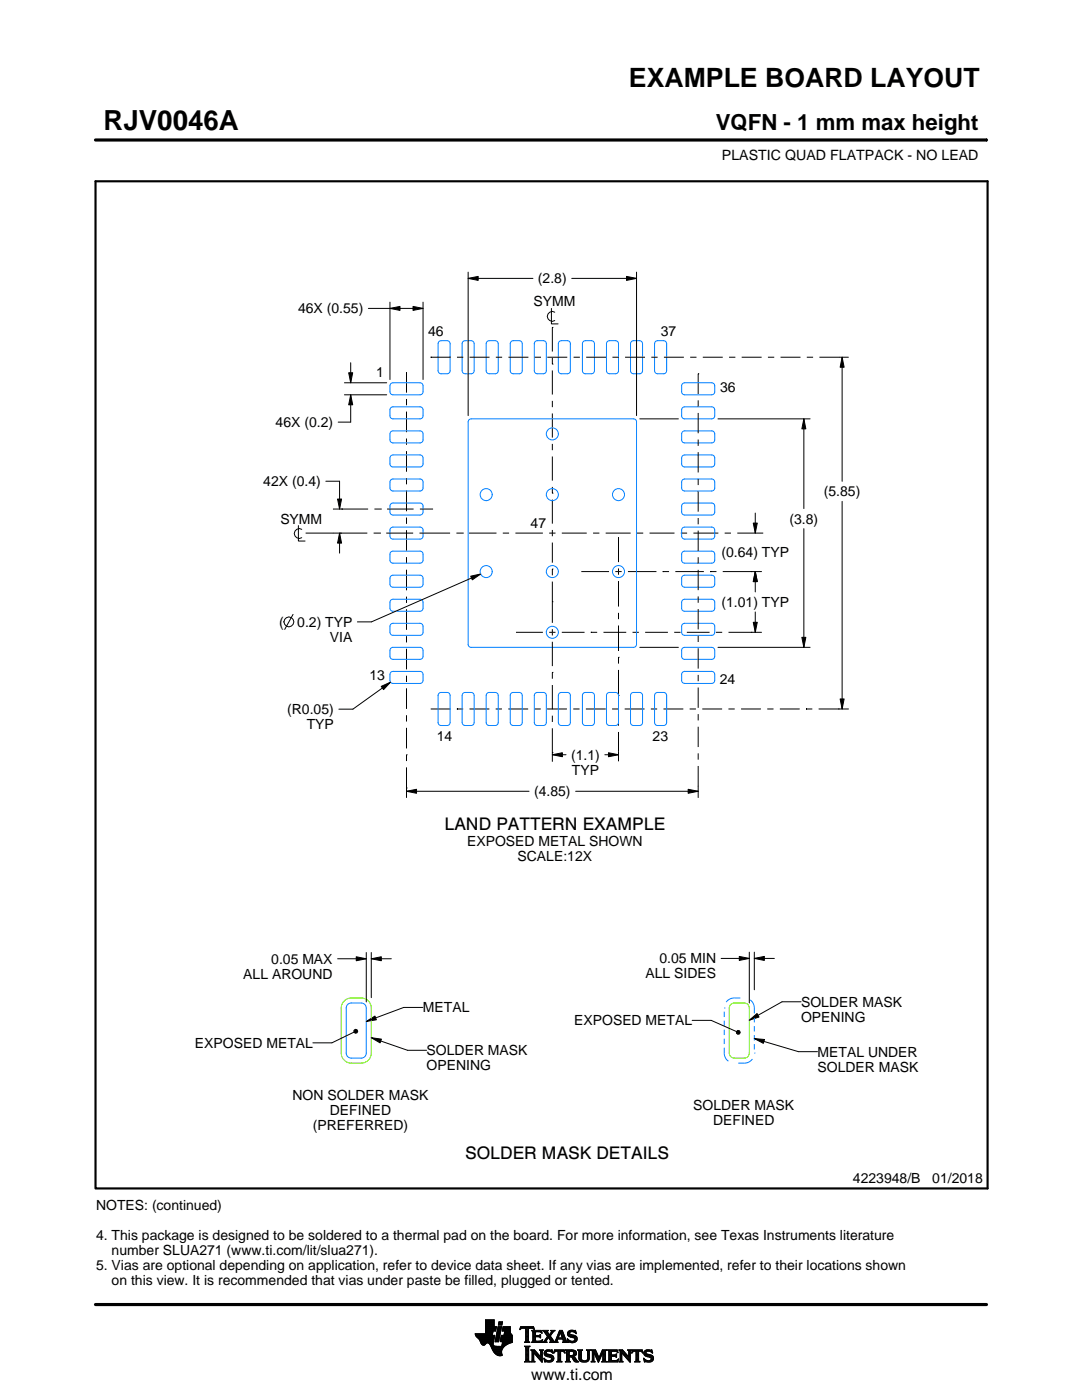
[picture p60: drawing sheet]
<svg xmlns="http://www.w3.org/2000/svg" width="216mm" height="279mm" viewBox="0 0 216 279" stroke-linecap="round" stroke-linejoin="round" font-family="sans-serif">
<defs><g id="words">
<text font-size="5.5" x="20.6" y="26">RJV0046A</text>
<text font-size="5.3" x="125.5" y="17.4">EXAMPLE BOARD LAYOUT</text>
<text font-size="4.4" x="142.8" y="26">VQFN - 1 mm max height</text>
<g font-size="3.5">
<text x="88.7" y="165.7">LAND PATTERN EXAMPLE</text>
<text x="92.8" y="231.4">SOLDER MASK DETAILS</text>
</g>
<text font-size="3.2" x="106" y="275.3">www.ti.com</text>
<g font-size="2.8">
<text x="144.1" y="32">PLASTIC QUAD FLATPACK - NO LEAD</text>
<text x="107.3" y="56.6">(2.8)</text>
<text x="59.5" y="62.5">46X (0.55)</text>
<text x="106.4" y="61.1">SYMM</text>
<text x="85.4" y="67">46</text>
<text x="131.8" y="67">37</text>
<text x="75.1" y="75.3">1</text>
<text x="143.7" y="78.2">36</text>
<text x="55" y="85.2">46X (0.2)</text>
<text x="52.5" y="97">42X (0.4)</text>
<text x="164.4" y="99.1">(5.85)</text>
<text x="55.9" y="104.5">SYMM</text>
<text x="105.9" y="105.3">47</text>
<text x="157.5" y="104.5">(3.8)</text>
<text x="144" y="111.2">(0.64) TYP</text>
<text x="55.7" y="125.1">(</text>
<text x="59.3" y="125.1">0.2) TYP</text>
<text x="144" y="121.1">(1.01) TYP</text>
<text x="65.8" y="128.1">VIA</text>
<text x="73.7" y="135.7">13</text>
<text x="143.6" y="136.5">24</text>
<text x="57.3" y="142.5">(R0.05)</text>
<text x="61.2" y="145.5">TYP</text>
<text x="87.2" y="147.8">14</text>
<text x="130.2" y="147.8">23</text>
<text x="113.9" y="151.6">(1.1)</text>
<text x="114.1" y="154.6">TYP</text>
<text x="106.6" y="158.9">(4.85)</text>
<text x="93.2" y="168.8">EXPOSED METAL SHOWN</text>
<text x="103.3" y="171.8">SCALE:12X</text>
<text x="48.5" y="195.3">ALL AROUND</text>
<text x="54.1" y="192.3">0.05 MAX</text>
<text x="128.8" y="195.3">ALL SIDES</text>
<text x="131.6" y="192.3">0.05 MIN</text>
<text x="84.4" y="202.1">METAL</text>
<text x="159.8" y="200.9">SOLDER MASK</text>
<text x="159.8" y="203.9">OPENING</text>
<text x="38.9" y="209.1">EXPOSED METAL</text>
<text x="114.6" y="204.6">EXPOSED METAL</text>
<text x="85.1" y="210.6">SOLDER MASK</text>
<text x="85.1" y="213.6">OPENING</text>
<text x="163.1" y="210.9">METAL UNDER</text>
<text x="163.1" y="213.9">SOLDER MASK</text>
<text x="58.4" y="219.5">NON SOLDER MASK</text>
<text x="138.3" y="221.5">SOLDER MASK</text>
<text x="62.4" y="225.5">(PREFERRED)</text>
<text x="65.8" y="222.5">DEFINED</text>
<text x="142.3" y="224.5">DEFINED</text>
<text x="170.2" y="236.2">4223948/B</text>
<text x="186" y="236.2">01/2018</text>
<text x="19.2" y="241.5">NOTES: (continued)</text>
<text x="19.2" y="247.5">4. This package is designed to be soldered to a thermal pad on the board. For more information, see Texas Instruments literature</text>
<text x="22.3" y="250.5">number SLUA271 (www.ti.com/lit/slua271).</text>
<text x="19.2" y="253.5">5. Vias are optional depending on application, refer to device data sheet. If any vias are implemented, refer to their locations shown</text>
<text x="22.3" y="256.5">on this view. It is recommended that vias under paste be filled, plugged or tented.</text>
</g>
</g></defs>
<g fill="none" stroke="#000" stroke-width=".2">
<path d="M19.1 27.9h177.7M196.8 27.7v.5M93.4 55.6l2-.4v.8zM93.4 54.3v28.6M93.4 55.6h12.9M114.1 55.6h12.9M125 55.2l2 .4-2 .4zM127 54.3v28.6M68.7 78.8h8.5M68.7 76.4h8.5M69.6 74.4h.8l-.4 2zM70 78.8l.4 2h-.8z"/>
<path d="M70 72.4v4M70 78.8v5.4h-2.5M73.5 61.5h10.9M77.8 61.5l2-.4v.8zM77.8 60.3v15.4M81.1 74.2v4.2M81.1 79.6v1.3M82.4 61.1l2 .4-2 .4zM84.4 60.3v15.4M85.9 71.3h.1M85.9 71.3h4M91.2 71.3h1.2"/>
<path d="M93.7 71.3h4M98.9 71.3h1.3M101.5 71.3h3.9M106.7 71.3h1.3M109.2 71.3h4M110 61.6v3h1.4M110.2 72.7h.1M110.2 65.3h.1M110.2 65.3v4.9M110.2 71.4v1.3M110.2 73.9v4.8M110.7 62.3a.98 .98 0 0 0-1.5 .8 .98 .98 0 0 0 1.5 .9"/>
<path d="M114.5 71.3h1.2M117 71.3h3.9M122.2 71.3h1.3M124.7 71.3h4M130 71.3h1.2M132.5 71.3h4M137.7 71.3h1.3M139.3 74.6h.1M139.3 74.6v4M139.3 79.9v1.3M140.2 71.3h4M145.5 71.3h1.2"/>
<path d="M148 71.3h4M153.2 71.3h1.3M155.7 71.3h4M161 71.3h1.2M163.5 71.3h5.8M168 71.3l.4 2h-.8zM168 71.3v24.8M65 96h2.8v5.6M67.4 99.6h.8l-.4 2zM81.1 82.1v4.2M81.1 87.5v1.3M81.1 90v4.1"/>
<path d="M81.1 95.4v1.3M81.1 97.9v4.1M110.2 98.4h.1M110.2 80v1.3M110.2 82.5v4.8M110.2 88.6v1.2M110.2 91.1v4.8M110.2 97.2v1.2M110.2 99.7v4.8M127.7 83.6h7.7M139.3 82.4v4.1M139.3 87.7v1.3"/>
<path d="M139.3 90.2v4.1M139.3 95.6v1.2M139.3 98.1v4M143.3 83.6h18.3M160.4 83.6l.4 2h-.8zM160.4 83.6v17.9M59.5 104.9v3.1h1.4M60.2 105.6a.98 .98 0 0 0-1.5 .9 .98 .98 0 0 0 1.5 .8M61 106.4h12.3M66.5 101.6h7M67.8 106.4l.4 2h-.8zM67.8 106.4v4"/>
<path d="M67.9 106.4h.1M68.2 101.6h.1M74.6 106.4h1.2M74.7 101.6h1.3M75.8 106.4h.1M76 101.6h.1M77.1 106.4h5.3M77.2 101.6h5.3M81.1 103.3v1.2M81.1 105.8v4.1M81.1 111.2v1.2M81.1 113.7v4.1"/>
<path d="M81.1 119.1v1.2M83.7 106.4h6.1M83.8 101.6h2.6M91.1 106.4h1.2M92.3 106.4h.1M93.6 106.4h5.5M93.9 115l2-.4-1.7 1.1zM95.9 114.6l-21.8 9.5h-2.8M100.3 106.4h1.3M102.8 106.4h5.5M109.6 106.4h1.2M110.2 113.6h.1"/>
<path d="M110.2 105.8v1.2M110.2 108.3v4M110.2 113.6v1.2M110.2 116.1v8.2M112.1 106.4h5M116 114.1h5.5M118.3 106.4h1.3M120.9 106.4h4.9M122.8 114.1h1.2M123.4 107.2v5M123.4 113.4v1.3M123.4 116v5.1"/>
<path d="M125.3 114.1h5.7M127.1 106.4h1.2M129.6 106.4h5M132.2 114.1h.1M132.2 114.1h1.3M134.8 114.1h5.6M135.8 106.4h1.3M138.4 106.4h4.9M139.3 103.4v1.2M139.3 105.9v4M139.3 111.2v1.3M139.3 113.7v4.1"/>
<path d="M139.3 119v1.3M141.7 114.1h.1M141.7 114.1h1.3M144.2 114.1h7.8M144.6 106.4h1.3M147.1 106.4h5M149.9 114.1h.1M150.3 104.4h.8l-.4 2zM150.7 114.1l.4 2h-.8zM150.7 102.4v4M150.7 114.1v4M152.1 106.4h.1"/>
<path d="M160.4 105.5v23.7M168 100.1v41.4M58.5 122.6l-1.7 3M76.1 137l1.8-.9-1.4 1.5zM77.9 136.1l-7.5 5.4h-2.8M81.1 121.6v4.1M81.1 127v1.2M81.1 129.5v4.1M81.1 134.8v1.3M81.1 137.4v4.1M103 126.2h5.3M109.6 126.2h1.2"/>
<path d="M110.2 120.1h.1M110.2 134.2h.1M110.2 125.6v1.2M110.2 128.1v4.8M110.2 134.2v1.3M110.2 136.7v4.9M112.1 126.2h4.5M117.9 126.2h.1M117.9 126.2h1.3M120.4 126.2h4.6M123.4 131.2h.1M123.4 138.8h.1"/>
<path d="M123.4 122.3v1.3M123.4 124.8v5.1M123.4 131.2v1.2M123.4 133.7v5.1M126.2 126.2h1.3M127.7 129.2h7.7M128.7 126.2h4.6M134.5 126.2h1.3M137 126.2h4.6M139.3 121.6v4M139.3 126.9v1.2M139.3 129.4v4"/>
<path d="M139.3 134.7v1.3M139.3 137.2v4.1M142.8 126.2h1.3M143.3 129.2h18.3M145.4 126.2h6.6M149.9 126.2h.1M150.3 124.2h.8l-.4 2zM150.7 122.1v4.1M160 127.2h.8l-.4 2zM167.6 139.5h.8l-.4 2zM81.1 157.9l2-.4v.8zM81.1 150.6h.1"/>
<path d="M81.1 157.3h.1M81.1 142.7v1.3M81.1 145.3v4.1M81.1 150.6v1.3M81.1 153.1v6.1M81.1 157.9h24.5M85.9 141.5h4M91.2 141.5h.1M91.2 141.5h1.2M93.7 141.5h3.9M98.9 141.5h1.3M101.4 141.5h4"/>
<path d="M106.6 141.5h1.3M109.2 141.5h3.9M110.2 150.6l2-.4v.8zM110.2 150.2h.1M110.2 142.8v1.3M110.2 145.3v6.7M110.2 150.6h2.7M114.4 141.5h1.2M114.9 157.9h24.4M116.9 141.5h4M120.7 150.6h2.7M121.4 150.2l2 .4-2 .4z"/>
<path d="M122.1 141.5h1.3M123.4 144.2v.6M123.4 146.1v5.8M124.6 141.5h4M129.9 141.5h1.2M132.4 141.5h4M137.3 157.5l2 .4-2 .4zM137.6 141.5h1.3M139.3 142.5v1.3M139.3 145v4.1M139.3 150.3v1.3M139.3 152.9v6.3"/>
<path d="M140.1 141.5h4M145.3 141.5h1.3M147.9 141.5h3.9M153.1 141.5h1.2M155.6 141.5h4M160.8 141.5h.1M160.8 141.5h1.3M163.3 141.5h6M167.3 141.5h.1M67.4 191.3h5.7M71.1 190.9l2 .4-2 .4zM73.1 190.1v9.9"/>
<path d="M74.1 191.3l2-.4v.8zM74.1 190.1v9M74.1 191.3h4M143.9 191.3h5.6M147.5 190.9l2 .4-2 .4zM149.5 190v10.2M150.5 191.3l2-.4v.8zM150.5 190v7.5M150.5 191.3h4M159.8 199.9h-3.8l-6.5 3.7M70.6 205.6l.3-.2 .3 .1 .2 .3-.2 .3-.3 .1-.3-.2zM70.6 206l-4.4 2.1h-3.8"/>
<path d="M73.1 203.8l1.7-1 .3 .7zM74.1 207.1l2 .3-.3 .7zM74.1 207.1l7.2 2.5h3.8M84.4 201.1h-3.8l-7.5 2.7M138.1 203.6h3.8l5 2.3M147 205.9l.2-.3 .4 .1 .1 .3-.1 .3-.4 .1-.2-.2zM149.5 203.6l1.6-1.3 .4 .7zM150.5 207.3l2 .2-.2 .7zM150.5 207.3l8.8 2.6h3.8M94.8 266.2h3.5M94.8 266.3h3.5M94.9 266.4h3.3"/>
<path d="M94.9 266.5h3.8l-.2 1.2M94.9 266.5h3.8M95 266.6h3.7M95 266.7h3.7M95.1 266.8h3.6M95.2 266.9h3.4M95.3 267h3.3M95.4 267.1h3.2M95.5 267.2h3.1M95.6 267.3h3M95.7 267.4h2.8M95.7 267.5h2.8"/>
<path d="M95.8 267.6h2.7M95.8 267.7h2.7M95.9 267.8h2.6M95.9 267.9h2.5M95.9 268h2.5M96 268h1.1M96 268.1h1M96.1 268.2h.8M96.1 268.3h.7M96.2 268.4h.6M96.3 268.4h.4M96.9 266.1h1.4"/>
<path d="M96.9 266h1.4M96.9 265.9h1.4M96.9 265.8h1.5M96.9 265.7h1.5M96.9 264.7l2.2 .1-.2 .9h-.5l-.2 .8M96.9 265.6h2M96.9 265.5h2M96.9 265.4h2M96.9 265.3h2.1M96.9 265.2h2.1M96.9 265.1h2.1M96.9 265h2.1"/>
<path d="M96.9 264.9h2.1M96.9 264.8h2.2M96.9 264.6h1.7M96.9 264.5h1.7M96.9 264.4h1.7M96.9 264.3h1.7M96.9 264.2h1.7M96.9 264.1h1.7M96.9 264h1.7M96.9 263.9h1.7M96.9 263.8h1.7M96.9 263.7h1.7"/>
<path d="M96.9 263.6h1.7M96.9 263.5h1.7M96.9 263.4h1.7M97.5 268h.9M97.6 268.1h.8M97.7 268.2h.7M97.7 268.3h.7M97.8 268.4h.6M97.9 268.5h.6M97.9 268.6h.7M98 268.7h1.1M98 268.8h2.6"/>
<path d="M98 268.8h2.5M98.1 268.9h2.3M98.1 269h2.3M98.1 269.1h2.2M98.2 269.2h2.1M98.2 269.2h2M98.2 269.3h2M98.3 269.4h1.9M98.3 269.5h1.8M98.4 269.6h1.7M98.4 268v.4l.3 .2 2 .1M98.5 269.7h1.6"/>
<path d="M98.5 267.7l-.1 .3M98.5 269.8h1.6M98.6 269.9h1.5M98.6 264.8v-1.4h-1.7v2.8h-2.1l.1 .3 .8 .9 .6 1h.4l.5-.4 .4 .1 1 1.8 .8 .6h.8l-.1-1.1 .8-.9M98.6 270h1.5M98.7 270h1.4M98.8 270.1h1.3M98.8 267.7h.7M98.8 267.6h.7M98.8 267.5h.7M98.9 270.2h1.2M98.9 267.4h.7"/>
<path d="M98.9 267.3h.7M98.9 267.2h.7M98.9 267.1h.7M98.9 267h.7M98.9 270.3h1.3M99 266.9h.6M99 266.9h.7M99 266.8h.7M99 266.7h.7M99 266.6h.7M99 266.5h.7M99.1 270.4h1.1"/>
<path d="M99.1 266.4h.7M99.1 266.3h.7M99.1 266.2h.7M99.1 266.1h.7M99.1 266h.7M99.2 265.9h.7M99.2 265.8h.7M99.2 270.4h1M99.2 265.7h.7M99.2 265.6h.7M99.2 265.5h.7M99.3 265.4h.6"/>
<path d="M99.3 265.4h.7M99.3 265.3h.7M99.3 265.2h.7M99.3 265.1h.7M99.3 265h.7M99.4 270.5h.8M99.4 264.9h.7M99.4 264.8h.7M99.4 264.8h.7l-.6 3h-.7zM99.4 264.5l.2-.7h.7l-.2 .7h-.7M99.5 264.4h.6M99.5 264.3h.7"/>
<path d="M99.5 264.2h.7M99.5 264.1h.7M99.5 264h.7M99.5 263.9h.7M99.6 263.8h.7M99.8 270.6h.1M99.8 267.7h2.4M99.8 267.6h2.4M99.8 267.5h2.4M99.9 267.4h2.3M99.9 267.3h2.3M99.9 267.2h2.3"/>
<path d="M99.9 267.1h2.3M99.9 267h2.3M99.9 266.9h2.3M100 266.9h2.2M100 266.8h2.2M100 266.7h2.2M100 266.6h2.2M100 266.5h2.2M100.1 268.6h.7M100.2 268.5h.7M100.2 268.4h.8M100.2 268.4h.9"/>
<path d="M100.2 268.3h1M100.2 268.2h1.2M100.2 265.6h1.6M100.2 268.1h1.4M100.2 265.5h1.6M100.2 268h1.6M100.3 265.4h1.5M100.3 268h1.7M100.3 267.9h1.9M100.3 265.3h1.5M100.3 267.8h1.9M100.3 265.2h1.5"/>
<path d="M100.3 265.1h1.5M100.3 265h1.5M100.4 264.9h1.4M100.4 264.8h1.4M100.6 266.5l.1-.8h-.5l.2-.9h1.4l.1 1.1 .3 .6v1.4l-1.3 .6M100.6 266.4h1.5M100.6 266.3h1.4M100.6 266.2h1.4M100.6 266.1h1.3M100.7 266h1.2M100.7 265.9h1.2M100.7 265.8h1.1"/>
<path d="M100.7 265.7h1.1M102.2 266.5h-2.2l-.2 1.1 .1 .2h.4l-.2 .9M103.7 265.3h.1M103.8 265.2h.2M103.8 265h2.8M103.8 264.9h2.7M103.9 264.8h2.6M104.7 267.8h1M104.7 271.8h1.1M104.7 268.7h1M104.8 267.7h.7M104.8 271.7h.8"/>
<path d="M104.9 265.2h.6M104.9 268.9h.6M104.9 267.6h.6M104.9 267.5l-.2 .3M104.9 267.5h.6M104.9 267.4h.6M104.9 267.3h.6M104.9 267.2h.6M104.9 267.1h.6M104.9 267h.6M104.9 266.8h.6M104.9 266.7h.6"/>
<path d="M104.9 266.6h.6M104.9 266.5h.6M104.9 266.4h.6M104.9 266.3h.6M104.9 266.2h.6M104.9 266.1h.6M104.9 265.9h.6M104.9 265.8h.6M104.9 265.7h.6M104.9 265.6h.6M104.9 265.5h.6M104.9 265.4h.6"/>
<path d="M104.9 265.3h.6M104.9 271.5h.6M104.9 269h.6M104.9 271.4h.6M104.9 271.4v-2.4l-.2-.4h1.1l-.3 .4v2.4M104.9 271.4l-.2 .4h1.1l-.3-.4M104.9 271.3h.6M104.9 271.2h.6M104.9 271.1h.6M104.9 271h.6M104.9 270.9h.6M104.9 270.8h.6"/>
<path d="M104.9 270.6h.6M104.9 270.5h.6M104.9 270.4h.6M104.9 270.3h.6M104.9 270.2h.6M104.9 270.1h.6M104.9 270h.6M104.9 269.9h.6M104.9 269.8h.6M104.9 269.6h.6M104.9 269.5h.6M104.9 269.4h.6"/>
<path d="M104.9 269.3h.6M104.9 269.2h.6M104.9 269.1h.6M105.5 267.5l.2 .3M105.5 267.5v-2.3l.7-.1 .4 .3-.1-.6h-2.6l-.1 .6 .4-.3 .7 .1v2.3M105.7 267.8h-1M105.9 271.8h.8M105.9 269.4h.8M106.1 269.5h.7M106.1 267.8h2M106.1 271.7h.5M106.2 269.6h.7"/>
<path d="M106.2 271.5h.3M106.2 265.6h1.8M106.2 269.8h.8M106.2 271.4h.3M106.2 271.4l-.3 .4h.8l-.2-.4M106.2 271.3h.3M106.2 271.2h.3M106.2 271.1h.3M106.2 271h.3M106.2 270.9h.3M106.2 270.8h.3M106.2 270.6h.3"/>
<path d="M106.2 270.5h.3M106.2 270.4h.3M106.2 270.3h.3M106.2 270.2h.3M106.2 270.1h.3M106.2 270h1M106.2 269.9h.9M106.2 269.8v1.6M106.2 269.8l-.3-.4h.8l1.2 1.4M106.3 267.7h1.8M106.3 265.7h1.8M106.3 267.6h.6"/>
<path d="M106.3 265.8h.6M106.3 267.5l-.2 .3M106.3 267.5h.5M106.3 267.4h.5M106.3 267.3h.5M106.3 267.2h.5M106.3 267.1h.5M106.3 267h.5M106.3 266.8h.5M106.3 266.7h1.6M106.3 266.6h1.6M106.3 266.5h.5"/>
<path d="M106.3 266.4h.5M106.3 266.3h.5M106.3 266.2h.5M106.3 266.1h.5M106.3 265.9h.5M106.4 265.2h.2M106.5 270h.1M106.5 270v1.4M106.5 265.3h.1M106.6 270.1h.7M106.7 270.2h.7M106.8 270.3h.7"/>
<path d="M106.8 265.9l.2-.1h.6l.6 .2-.2-.5h-1.9l.2 .3v1.7M106.8 265.9v.6h.8l.3-.2v.7M106.9 270.4h.7M107 270.5h.7M107.1 270.6h.7M107.2 270.8h1M107.3 270.9h.9M107.4 271h.8M107.5 271.1h.7M107.6 271.2h.6M107.6 266.5h.3M107.7 271.3h.5"/>
<path d="M107.7 269.4h.7M107.7 266.8h.2M107.7 267.6h.5M107.8 266.4h.1M107.8 271.4h.4M107.8 267h.1M107.8 265.8h.3M107.8 269.5h.5M107.9 271.5h.3M107.9 269.6h.3M107.9 267l-.3-.2h-.8l.1 .8h.9l.5-.2M107.9 269.8h.3"/>
<path d="M107.9 270.6h.3M107.9 270.5h.3M107.9 270.4h.3M107.9 270.3h.3M107.9 270.2h.3M107.9 270.1h.3M107.9 270h.3M107.9 269.9h.3M107.9 269.8v1M107.9 269.8l-.2-.4h.7l-.2 .4M108 271.7h.2M108 265.9h.1"/>
<path d="M108 267.5h.2M108.1 271.8h.1M108.1 266.1h.1M108.2 267.4h.1M108.2 269.8v2.1l-1.7-1.9M108.2 267.8h.9M108.3 267.4l-.2 .5-2-.1M108.3 265.6h1M108.5 267.7h.5M108.5 271.1l.8 .4h.5l.2-.2-.1-.3-1-.4-.3-.3 .1-.7 .8-.2 .5 .1 .2-.1 .1 .6-.9-.3-.3 .1-.1 .3 1.3 .4 .2 .6M108.5 271.1h.1M108.5 265.7h.7"/>
<path d="M108.5 271.2h.2M108.6 271.3h.2M108.6 270.1h.4M108.6 270h.4M108.6 270.2h.6M108.6 267.6h.4M108.6 271.4h.4M108.6 269.9h.4M108.6 270.3h1M108.6 265.8h.7M108.6 271.5h.8M108.6 269.8h.5"/>
<path d="M108.7 271.7h1.5M108.7 270.4h1.3M108.7 267.5h.3M108.7 271.8h.1M108.7 265.9h.6M108.7 269.6h1.5M108.8 267.4h.3M108.8 270.5h1.5M108.8 266.1h.6M108.8 269.5h1.4M108.8 267.3h.4M108.9 266.2h.6"/>
<path d="M108.9 267.2h.4M108.9 266.3h.6M108.9 270.6h1.5M109 267.1h.3M109 266.4h1M109.1 271.8h.9M109.1 269.4h.7M109.1 267h.9M109.1 266.5h.8M109.1 267.8h-.9M109.2 266.8h.8M109.2 266.6h.6"/>
<path d="M109.2 266.7h.7M109.2 266.7l-.6 .9-.4 .2M109.3 270.8h1.1M109.5 267.1h.6M109.6 267.2h.6M109.7 271.5h.7M109.7 267.3h.6M109.7 267.8l.2-.1-.5-.8-.4 .8 .1 .1M109.7 267.8h1.6M109.7 266.3h.4M109.7 267.4h.6M109.8 270.9h.7"/>
<path d="M109.8 266.2h.3M109.8 266.6l.9 1.2 1-2.3h.5l.8 2.1 .3 .2M109.8 267.5h.6M109.9 266.1h.3M109.9 269.8h.4M109.9 267.6h.6M109.9 267.7h.7M109.9 271.4h.5M109.9 265.9h.4M110 271h.5M110 265.6h.7M110 265.9l-.4 .5-.4-.6 .2-.3h-1.1l.9 1.2"/>
<path d="M110 265.9l.1-.2-.2-.2h.8l-.9 1.1M110 271.3h.5M110 265.8h.4M110 271.1h.5M110 271.2h.5M110.1 269.4h.1M110.1 265.7h.4M110.1 269.9h.2M110.2 270h.1M110.5 270h.1M110.5 269.9h.2M110.5 271.1l-.3 .6-.7 .2-.6-.2-.2 .1-.2-.7"/>
<path d="M110.5 269.8h.3M110.6 269.6h2.1M110.6 269.5h2M110.6 269.4h2M110.7 267.7h.5M110.8 267.6h.4M110.9 267.5h.3M110.9 267.4h.3M111 267.3h.3M111 267.2h1.8M111 267.1h1.8M111.1 267h.3"/>
<path d="M111.1 271.8h1M111.1 266.8h.4M111.2 266.7h.3M111.2 267.5l.1-.2h1l.1 .2M111.2 267.5v.3h.1M111.2 266.6h.3M111.3 266.5h.3M111.3 271.7h.6M111.3 266.4h.3M111.3 271.5h.6M111.3 267.8h-1.6M111.3 269.8h.6"/>
<path d="M111.4 266.3h.3M111.4 271.4h.5M111.4 271.4l-.1-1.7h-.4l-.4 .4 .2-.7h1.9l.1 .7-.4-.4h-.4v1.7M111.4 270.5h.5M111.4 270.4h.5M111.4 270.3h.5M111.4 270.2h.5M111.4 270.1h.5M111.4 270h.5M111.4 269.9h.5M111.4 271.4l-.3 .4h1l-.2-.4M111.4 271.3h.5"/>
<path d="M111.4 271.2h.5M111.4 271.1h.5M111.4 271h.5M111.4 270.9h.5M111.4 270.8h.5M111.4 270.6h.5M111.4 266.2h.3M111.4 266.1h.4M111.5 265.9h.9M111.5 265.8h.8M111.6 265.7h.7M111.6 265.6h.6"/>
<path d="M111.8 265.9l.4 1.1h-.8zM111.9 266.1h.5M111.9 266.2h.5M111.9 266.3h.6M112 266.4h.5M112 266.5h.6M112.1 266.6h.5M112.1 266.7h.6M112.1 266.8h.6M112.2 267h.5M112.2 267.8h1.1M112.3 267.3h.6"/>
<path d="M112.3 267.4h.6M112.4 267.5h.6M112.4 267.5v.3h-.2M112.4 269.8h.3M112.4 267.6h.6M112.4 267.7h.7M112.6 269.9h.1M112.6 270h.2M112.8 271.8h1M112.8 269.4h1.6M113 269.5h1.7M113 271.7h.7"/>
<path d="M113 269.6h1.9M113 271.5h.6M113 269.8h.6M113 271.4h.6M113 271.4l-.2 .4h1l-.2-.4M113 271.3h.6M113 271.2h.6M113 271.1h.6M113 271h.6M113 270.9h.6M113 270.8h1.5M113 270.6h1.6"/>
<path d="M113 270.5h1.8M113 270.4h.6M113 270.3h.6M113 270.2h.6M113 270.1h.6M113 270h.6M113 269.9h.6M113 269.8v1.6M113 269.8l-.2-.4h1.5l.5 .2 .2 .3v.4l-.2 .3-.4 .1M113.2 267.3h.2M113.2 267.4h.3M113.2 266.2h.5"/>
<path d="M113.2 266.3h.6M113.2 266.1h.5M113.3 267.5h.3M113.3 267.8h-1.1M113.3 266.4h.9M113.3 265.9h.4M113.3 267.6h.6M113.3 266.5h1.3M113.3 267.7h1.6M113.3 265.8h.5M113.3 267.8h.2M113.4 266.6h1.5"/>
<path d="M113.4 265.7h1.5M113.4 265.7l.5-.2 .7 .1 .2-.1 .1 .7-.7-.4h-.4l-.1 .3 .1 .2 .9 .2 .4 .3 .1 .5-.3 .5-.6 .2-.7-.2-.2 .1-.2-.7 .9 .5 .4-.1 .2-.3-.1-.3-1.2-.4-.2-.5zM113.5 266.7h1.5M113.5 265.6h1.4M113.6 271.4v-.6h.4l.7 .9 .8 .1M113.6 269.9l.1-.2 .7 .2v.4l-.4 .2M113.6 269.9v.6M113.7 267.8h1.1M113.8 266.8h1.3M113.8 265.5h.6M114 268h.4M114.1 270.9h.6"/>
<path d="M114.2 271h.6M114.2 271.1h.7M114.3 271.2h.6M114.3 267h.8M114.3 269.8h.7M114.3 270.4h.6M114.4 271.3h.6M114.4 270.7l1.1 1.1M114.4 270.7h.1M114.4 271.4h.7M114.4 269.9h.6M114.4 270.3h.6"/>
<path d="M114.5 267.6h.5M114.5 270.2h.5M114.5 270h.5M114.5 265.8h.4M114.5 270.1h.5M114.5 271.5h.7M114.6 271.7h.7M114.6 267.1h.6M114.6 267.5h.5M114.7 267.2h.5M114.7 267.4h.5M114.7 265.9h.3"/>
<path d="M114.7 267.3h.5M114.7 271.8h.8M114.8 266.1h.2M114.9 266.2h.1M115.3 269.4h.9M115.4 269.5h.7M115.5 269.6h.5M115.5 269.8h.5M115.5 269.8v1.4l.4 .5 .6 .2 .6-.1 .4-.3 .1-.5M115.5 271h.5M115.5 270.9h.5M115.5 270.8h.5"/>
<path d="M115.5 270.6h.5M115.5 270.5h.5M115.5 270.4h.5M115.5 270.3h.5M115.5 270.2h.5M115.5 270.1h.5M115.5 270h.5M115.5 269.9h.5M115.5 269.8l-.2-.4h.9l-.2 .4M115.5 271.1h.5M115.5 271.2h.5M115.5 271.3h.6"/>
<path d="M115.6 271.4h.6M115.7 271.5h.8M115.8 271.7h1.5M116 271l.2 .4 .4 .2 .5-.2 .2-.4M116 269.8v1.2M116 271.8h1.1M116.8 271.5h.6M117 269.4h.8M117.1 271.4h.4M117.2 269.5h.5M117.2 271.3h.4M117.2 269.6h.4"/>
<path d="M117.2 271.2h.4M117.2 271.1h.4M117.3 269.8h.3M117.3 271h.3M117.3 270.9h.3M117.3 270.8h.3M117.3 270.6h.3M117.3 270.5h.3M117.3 270.4h.3M117.3 270.3h.3M117.3 270.2h.3M117.3 270.1h.3"/>
<path d="M117.3 270h.3M117.3 269.9h.3M117.6 269.8l.2-.4h-.8l.2 .3 .1 1.3M117.6 269.8v1.2M118 271.8h.7M118 269.4h.8M118.1 269.5h.8M118.1 271.7h.5M118.2 269.6h.7M118.2 271.5h.3M118.2 269.8h.8M118.2 271.4h.3"/>
<path d="M118.2 269.8l-.2-.4h.8l.7 1.6 .7-1.6h.9l-.3 .4M118.2 271.4l-.2 .4h.7l-.2-.4M118.2 271.3h.3M118.2 271.2h.3M118.2 271.1h.3M118.2 271h.3M118.2 270.9h.3M118.2 270.8h.3M118.2 270.6h.3M118.2 270.5h.3M118.2 270.4h.3M118.2 270.3h.3"/>
<path d="M118.2 270.2h.3M118.2 270.1h.3M118.2 270h.9M118.2 269.9h.8M118.2 269.8v1.6M118.6 270.1h.5M118.6 270.2h.6M118.7 270.3h.5M118.7 270.4h.6M118.8 270.5h.5M118.8 270.6h.6M118.9 270.8h.5"/>
<path d="M118.9 270.9h.6M119 271h.8M119 271.1h.8M119.1 271.2h.6M119.1 271.3h.6M119.2 271.4h.4M119.2 271.5h.4M119.3 271.7h.2M119.3 271.8h.2M119.6 270.9h.3M119.6 270.8h.3M119.7 270.6h.3"/>
<path d="M119.7 270.5h.3M119.8 270.4h.3M119.8 270.3h.3M119.9 270.2h.3M119.9 270.1h.3M120 270h.8M120 269.9h.8M120 269.8h.8M120.1 271.8h1M120.1 269.6h.7M120.1 269.5h.8M120.2 269.4h.9"/>
<path d="M120.2 271.7h.7M120.3 271.5h.5M120.3 271.4h.5M120.3 271.4l-.2 .4h1l-.3-.4M120.3 271.4v-1.5l-.9 2-.9-2v1.5M120.3 271.3h.5M120.3 271.2h.5M120.3 271.1h.5M120.3 271h.5M120.3 270.9h.5M120.3 270.8h.5M120.3 270.6h.5"/>
<path d="M120.3 270.5h.5M120.3 270.4h.5M120.3 270.3h.5M120.3 270.2h.5M120.3 270.1h.5M120.8 269.8v1.6M121.2 271.8h2M121.2 269.4h1.9M121.4 269.5h1.8M121.4 271.7h1.9M121.5 269.6h1.7M121.5 271.5h1.8"/>
<path d="M121.5 269.8h.5M121.5 271.4h.5M121.5 269.8l-.3-.4h1.9l.2 .6M121.5 269.9h.5M121.5 269.8v1.6M121.5 271.3h.5M121.5 271.2h.5M121.5 271.1h.5M121.5 271h.5M121.5 270.9h.5M121.5 270.8h.5M121.5 270.6h1.5"/>
<path d="M121.5 270.5h1.5M121.5 270.4h1.5M121.5 270.3h.5M121.5 270.2h.5M121.5 270.1h.5M121.5 270h.5M122.6 270.4l.4-.2v.7l-.2-.2h-.8v.8h.2M122.9 270.8h.1M122.9 270.3h.1M123 269.8h.3M123.1 271.4h.3M123.2 269.9h.1"/>
<path d="M123.3 270h.1M123.3 270l-.4-.3h-.8l-.1 .7M123.3 271.3h.1M123.4 271.2h.1M123.4 271.2l-.2 .6h-2l.3-.4M123.4 271.2l-.3 .3h-.4M123.5 271.8h.8M123.5 269.4h.7M123.6 269.5h.7M123.7 271.7h.5M123.7 269.6h.7M123.7 271.5h.4"/>
<path d="M123.7 269.8h.8M123.7 271.4h.4M123.7 271.4l-.2 .4h.8l-.2-.4M123.7 271.3h.4M123.7 271.2h.4M123.7 271.1h.4M123.7 271h.4M123.7 270.9h.4M123.7 270.8h.4M123.7 270.6h.4M123.7 270.5h.4M123.7 270.4h.4"/>
<path d="M123.7 270.3h.4M123.7 270.2h.4M123.7 270.1h.4M123.7 270h1M123.7 269.9h.9M123.7 269.8v1.6M123.7 269.8l-.2-.4h.7l1.2 1.4 .1-1M124.1 270v1.4M124.1 270h.1M124.2 270.1h.6M124.2 270.2h.7M124.3 270.3h.7"/>
<path d="M124.4 270.4h.7M124.5 270.5h.7M124.6 270.6h.7M124.7 270.8h1.1M124.8 270.9h1M124.9 271h.9M125 271.1h.8M125.1 271.2h.7M125.2 271.3h.6M125.2 269.4h.8M125.3 271.4h.5M125.4 269.5h.5"/>
<path d="M125.4 271.5h.4M125.4 269.6h.4M125.5 269.8h.3M125.5 269.8l-.3-.4h.8l-.2 .4M125.5 270.4h.3M125.5 270.3h.3M125.5 270.2h.3M125.5 270.1h.3M125.5 270h.3M125.5 269.9h.3M125.5 270.6h.3M125.5 270.5h.3"/>
<path d="M125.5 271.7h.3M125.6 271.8h.2M125.8 269.8v2.1l-1.7-1.9M126 270h.1M126.1 269.9h.1M126.1 269.8h.3M126.1 269.6h2.1M126.2 269.5h2M126.2 269.4h2M126.6 271.8h1.1M126.9 271.7h.6M126.9 271.5h.5"/>
<path d="M126.9 269.8h.5M126.9 271.4h.5M126.9 271.4v-1.7h-.5l-.3 .4 .1-.7h1.9l.2 .7-.4-.4h-.5v1.7M126.9 270.5h.5M126.9 270.4h.5M126.9 270.3h.5M126.9 270.2h.5M126.9 270.1h.5M126.9 270h.5M126.9 269.9h.5M126.9 271.4l-.3 .4h1.1l-.3-.4M126.9 271.3h.5"/>
<path d="M126.9 271.2h.5M126.9 271.1h.5M126.9 271h.5M126.9 270.9h.5M126.9 270.8h.5M126.9 270.6h.5M128 269.8h.3M128.1 269.9h.2M128.2 270h.1M128.4 271.1h.1M128.4 271.2h.2M128.5 271.3h.2"/>
<path d="M128.5 270.1h.4M128.5 270h.4M128.5 270.2h.6M128.5 271.4h.4M128.5 269.9h.4M128.5 270.3h1M128.5 271.5h.8M128.5 269.8h.5M128.6 271.7h1.5M128.6 270.4h1.3M128.6 271.8h.1M128.6 269.6h1.5"/>
<path d="M128.7 270.5h1.5M128.7 269.5h1.4M128.8 270.6h1.5M128.9 271.8h1M129 269.4h.7M129.1 270.8l-.6-.4 .1-.7 .5-.3 .8 .1 .2-.1 .1 .7-.8-.4-.4 .1-.1 .2 1.3 .5 .2 .6M129.1 270.8l.8 .2v.4l-.7 .1-.8-.4M129.2 270.8h1.1M129.6 271.5h.7M129.6 270.9h.8M129.8 269.8h.4M129.8 271.4h.5"/>
<path d="M129.9 271h.5M129.9 271.3h.5M129.9 271.1h.5M129.9 271.2h.5M129.9 269.4h.2M130 269.9h.2M130.1 270h.1M130.4 271.1l-.3 .6-.7 .2-.6-.2-.2 .1-.2-.7"/>
<circle cx="57.6" cy="124.1" r=".98"/>
</g>
<g fill="#000">
<path d="M93.4 55.6l2-.4v.8zM125 55.2l2 .4-2 .4zM69.6 74.4h.8l-.4 2zM70 78.8l.4 2h-.8zM77.8 61.5l2-.4v.8zM82.4 61.1l2 .4-2 .4zM168 71.3l.4 2h-.8zM160.4 83.6l.4 2h-.8zM67.4 99.6h.8l-.4 2zM67.8 106.4l.4 2h-.8zM93.9 115l2-.4-1.7 1.1zM150.7 114.1l.4 2h-.8z"/>
<path d="M150.3 104.4h.8l-.4 2zM76.1 137l1.8-.9-1.4 1.5zM150.3 124.2h.8l-.4 2zM160 127.2h.8l-.4 2zM81.1 157.9l2-.4v.8zM110.2 150.6l2-.4v.8zM121.4 150.2l2 .4-2 .4zM137.3 157.5l2 .4-2 .4zM167.6 139.5h.8l-.4 2zM71.1 190.9l2 .4-2 .4zM74.1 191.3l2-.4v.8zM147.5 190.9l2 .4-2 .4z"/>
<path d="M150.5 191.3l2-.4v.8zM70.6 205.6l.3-.2 .3 .1 .2 .3-.2 .3-.3 .1-.3-.2zM73.1 203.8l1.7-1 .3 .7zM74.1 207.1l2 .3-.3 .7zM147 205.9l.2-.3 .4 .1 .1 .3-.1 .3-.4 .1-.2-.2zM149.5 203.6l1.6-1.3 .4 .7zM150.5 207.3l2 .2-.2 .7z"/>
</g>
<path d="M19.1 36.2h178v201h-178z" fill="none" stroke="#000" stroke-width=".43"/>
<path d="M19 27.9h177.8M19 260.3h177.8" fill="none" stroke="#000" stroke-width=".63"/>
<g fill="none" stroke="#0080ff" stroke-width=".2">
<path d="M78 76.6l.4-.2h5.4a.6 .6 0 0 1 .6 .6v1.2a.6 .6 0 0 1-.6 .6h-5.4a.6 .6 0 0 1-.6-.6v-1.2zM87.6 68.2l.4-.2h1.2a.6 .6 0 0 1 .6 .6v5.4a.6 .6 0 0 1-.6 .6h-1.2a.6 .6 0 0 1-.6-.6v-5.4zM92.4 68.2l.4-.2h1.2a.6 .6 0 0 1 .6 .6v5.4a.6 .6 0 0 1-.6 .6h-1.2a.6 .6 0 0 1-.6-.6v-5.4zM97.2 68.2l.4-.2h1.2a.6 .6 0 0 1 .6 .6v5.4a.6 .6 0 0 1-.6 .6h-1.2a.6 .6 0 0 1-.6-.6v-5.4zM102 68.2l.4-.2h1.2a.6 .6 0 0 1 .6 .6v5.4a.6 .6 0 0 1-.6 .6h-1.2a.6 .6 0 0 1-.6-.6v-5.4zM106.8 68.2l.4-.2h1.2a.6 .6 0 0 1 .6 .6v5.4a.6 .6 0 0 1-.6 .6h-1.2a.6 .6 0 0 1-.6-.6v-5.4zM111.6 68.2l.4-.2h1.2a.6 .6 0 0 1 .6 .6v5.4a.6 .6 0 0 1-.6 .6h-1.2a.6 .6 0 0 1-.6-.6v-5.4zM116.4 68.2l.4-.2h1.2a.6 .6 0 0 1 .6 .6v5.4a.6 .6 0 0 1-.6 .6h-1.2a.6 .6 0 0 1-.6-.6v-5.4zM121.2 68.2l.4-.2h1.2a.6 .6 0 0 1 .6 .6v5.4a.6 .6 0 0 1-.6 .6h-1.2a.6 .6 0 0 1-.6-.6v-5.4zM126 68.2l.4-.2h1.2a.6 .6 0 0 1 .6 .6v5.4a.6 .6 0 0 1-.6 .6h-1.2a.6 .6 0 0 1-.6-.6v-5.4zM130.8 68.2l.4-.2h1.2a.6 .6 0 0 1 .6 .6v5.4a.6 .6 0 0 1-.6 .6h-1.2a.6 .6 0 0 1-.6-.6v-5.4zM136.2 76.6l.4-.2h5.4a.6 .6 0 0 1 .6 .6v1.2a.6 .6 0 0 1-.6 .6h-5.4a.6 .6 0 0 1-.6-.6v-1.2z"/>
<path d="M78 95.8l.4-.2h5.4a.6 .6 0 0 1 .6 .6v1.2a.6 .6 0 0 1-.6 .6h-5.4a.6 .6 0 0 1-.6-.6v-1.2zM78 91l.4-.2h5.4a.6 .6 0 0 1 .6 .6v1.2a.6 .6 0 0 1-.6 .6h-5.4a.6 .6 0 0 1-.6-.6v-1.2zM78 86.2l.4-.2h5.4a.6 .6 0 0 1 .6 .6v1.2a.6 .6 0 0 1-.6 .6h-5.4a.6 .6 0 0 1-.6-.6v-1.2zM78 81.4l.4-.2h5.4a.6 .6 0 0 1 .6 .6v1.2a.6 .6 0 0 1-.6 .6h-5.4a.6 .6 0 0 1-.6-.6v-1.2zM93.6 83.8l.4-.2h32.4a.6 .6 0 0 1 .6 .6v44.4a.6 .6 0 0 1-.6 .6h-32.4a.6 .6 0 0 1-.6-.6v-44.4zM136.2 95.8l.4-.2h5.4a.6 .6 0 0 1 .6 .6v1.2a.6 .6 0 0 1-.6 .6h-5.4a.6 .6 0 0 1-.6-.6v-1.2zM136.2 91l.4-.2h5.4a.6 .6 0 0 1 .6 .6v1.2a.6 .6 0 0 1-.6 .6h-5.4a.6 .6 0 0 1-.6-.6v-1.2zM136.2 86.2l.4-.2h5.4a.6 .6 0 0 1 .6 .6v1.2a.6 .6 0 0 1-.6 .6h-5.4a.6 .6 0 0 1-.6-.6v-1.2zM136.2 81.4l.4-.2h5.4a.6 .6 0 0 1 .6 .6v1.2a.6 .6 0 0 1-.6 .6h-5.4a.6 .6 0 0 1-.6-.6v-1.2zM78 119.8l.4-.2h5.4a.6 .6 0 0 1 .6 .6v1.2a.6 .6 0 0 1-.6 .6h-5.4a.6 .6 0 0 1-.6-.6v-1.2zM78 115l.4-.2h5.4a.6 .6 0 0 1 .6 .6v1.2a.6 .6 0 0 1-.6 .6h-5.4a.6 .6 0 0 1-.6-.6v-1.2zM78 110.2l.4-.2h5.4a.6 .6 0 0 1 .6 .6v1.2a.6 .6 0 0 1-.6 .6h-5.4a.6 .6 0 0 1-.6-.6v-1.2z"/>
<path d="M78 105.4l.4-.2h5.4a.6 .6 0 0 1 .6 .6v1.2a.6 .6 0 0 1-.6 .6h-5.4a.6 .6 0 0 1-.6-.6v-1.2zM78 100.6l.4-.2h5.4a.6 .6 0 0 1 .6 .6v1.2a.6 .6 0 0 1-.6 .6h-5.4a.6 .6 0 0 1-.6-.6v-1.2zM136.2 119.8l.4-.2h5.4a.6 .6 0 0 1 .6 .6v1.2a.6 .6 0 0 1-.6 .6h-5.4a.6 .6 0 0 1-.6-.6v-1.2zM136.2 115l.4-.2h5.4a.6 .6 0 0 1 .6 .6v1.2a.6 .6 0 0 1-.6 .6h-5.4a.6 .6 0 0 1-.6-.6v-1.2zM136.2 110.2l.4-.2h5.4a.6 .6 0 0 1 .6 .6v1.2a.6 .6 0 0 1-.6 .6h-5.4a.6 .6 0 0 1-.6-.6v-1.2zM136.2 105.4l.4-.2h5.4a.6 .6 0 0 1 .6 .6v1.2a.6 .6 0 0 1-.6 .6h-5.4a.6 .6 0 0 1-.6-.6v-1.2zM136.2 100.6l.4-.2h5.4a.6 .6 0 0 1 .6 .6v1.2a.6 .6 0 0 1-.6 .6h-5.4a.6 .6 0 0 1-.6-.6v-1.2zM78 134.2l.4-.2h5.4a.6 .6 0 0 1 .6 .6v1.2a.6 .6 0 0 1-.6 .6h-5.4a.6 .6 0 0 1-.6-.6v-1.2zM78 129.4l.4-.2h5.4a.6 .6 0 0 1 .6 .6v1.2a.6 .6 0 0 1-.6 .6h-5.4a.6 .6 0 0 1-.6-.6v-1.2zM78 124.6l.4-.2h5.4a.6 .6 0 0 1 .6 .6v1.2a.6 .6 0 0 1-.6 .6h-5.4a.6 .6 0 0 1-.6-.6v-1.2zM87.6 138.4l.4-.2h1.2a.6 .6 0 0 1 .6 .6v5.4a.6 .6 0 0 1-.6 .6h-1.2a.6 .6 0 0 1-.6-.6v-5.4zM92.4 138.4l.4-.2h1.2a.6 .6 0 0 1 .6 .6v5.4a.6 .6 0 0 1-.6 .6h-1.2a.6 .6 0 0 1-.6-.6v-5.4z"/>
<path d="M97.2 138.4l.4-.2h1.2a.6 .6 0 0 1 .6 .6v5.4a.6 .6 0 0 1-.6 .6h-1.2a.6 .6 0 0 1-.6-.6v-5.4zM102 138.4l.4-.2h1.2a.6 .6 0 0 1 .6 .6v5.4a.6 .6 0 0 1-.6 .6h-1.2a.6 .6 0 0 1-.6-.6v-5.4zM106.8 138.4l.4-.2h1.2a.6 .6 0 0 1 .6 .6v5.4a.6 .6 0 0 1-.6 .6h-1.2a.6 .6 0 0 1-.6-.6v-5.4zM111.6 138.4l.4-.2h1.2a.6 .6 0 0 1 .6 .6v5.4a.6 .6 0 0 1-.6 .6h-1.2a.6 .6 0 0 1-.6-.6v-5.4zM116.4 138.4l.4-.2h1.2a.6 .6 0 0 1 .6 .6v5.4a.6 .6 0 0 1-.6 .6h-1.2a.6 .6 0 0 1-.6-.6v-5.4zM121.2 138.4l.4-.2h1.2a.6 .6 0 0 1 .6 .6v5.4a.6 .6 0 0 1-.6 .6h-1.2a.6 .6 0 0 1-.6-.6v-5.4zM126 138.4l.4-.2h1.2a.6 .6 0 0 1 .6 .6v5.4a.6 .6 0 0 1-.6 .6h-1.2a.6 .6 0 0 1-.6-.6v-5.4zM130.8 138.4l.4-.2h1.2a.6 .6 0 0 1 .6 .6v5.4a.6 .6 0 0 1-.6 .6h-1.2a.6 .6 0 0 1-.6-.6v-5.4zM136.2 134.2l.4-.2h5.4a.6 .6 0 0 1 .6 .6v1.2a.6 .6 0 0 1-.6 .6h-5.4a.6 .6 0 0 1-.6-.6v-1.2zM136.2 129.4l.4-.2h5.4a.6 .6 0 0 1 .6 .6v1.2a.6 .6 0 0 1-.6 .6h-5.4a.6 .6 0 0 1-.6-.6v-1.2zM136.2 124.6l.4-.2h5.4a.6 .6 0 0 1 .6 .6v1.2a.6 .6 0 0 1-.6 .6h-5.4a.6 .6 0 0 1-.6-.6v-1.2zM147.7 199.2l-1.8 .1-.5 .2-.5 .5"/>
<path d="M149.7 199.6l.5 .4 .2 .6 .1 1.6M69.4 200.5l.7-.3h2a1 1 0 0 1 1 1v9a1 1 0 0 1-1 1h-2a1 1 0 0 1-1-1v-9zM144.5 201.2h.1M144.5 209.1l.1 1.6 .3 .6 .4 .5M144.5 201.9v1.1M144.5 203.7v1.1M144.5 205.5v1.1M144.5 207.3v1.1M150.1 211.3l-.4 .5-.6 .3-1.8 .1M150.5 210.2h.1M150.5 203v1M150.5 204.8v1"/>
<path d="M150.5 206.6v1M150.5 208.4v1"/>
<circle cx="97" cy="98.7" r="1.2"/>
<circle cx="110.2" cy="98.7" r="1.2"/>
<circle cx="110.2" cy="86.6" r="1.2"/>
<circle cx="123.4" cy="98.7" r="1.2"/>
<circle cx="97" cy="114.1" r="1.2"/>
<circle cx="110.2" cy="114.1" r="1.2"/>
<circle cx="123.4" cy="114.1" r="1.2"/>
<circle cx="110.2" cy="126.2" r="1.2"/>
</g>
<path d="M68.7 199.8a3.6 3.6 0 0 1 3.4-.6 2 2 0 0 1 2 2v9a2 2 0 0 1-2 2 3.6 3.6 0 0 1-3.4-.6l-.5-.9-.1-.5v-9l.1-.6zM145.8 200.5l.7-.3h2a1 1 0 0 1 1 1v9a1 1 0 0 1-1 1h-2a1 1 0 0 1-1-1v-9z" fill="none" stroke="#6ef200" stroke-width=".2"/>
<use href="#words"/>
</svg>
